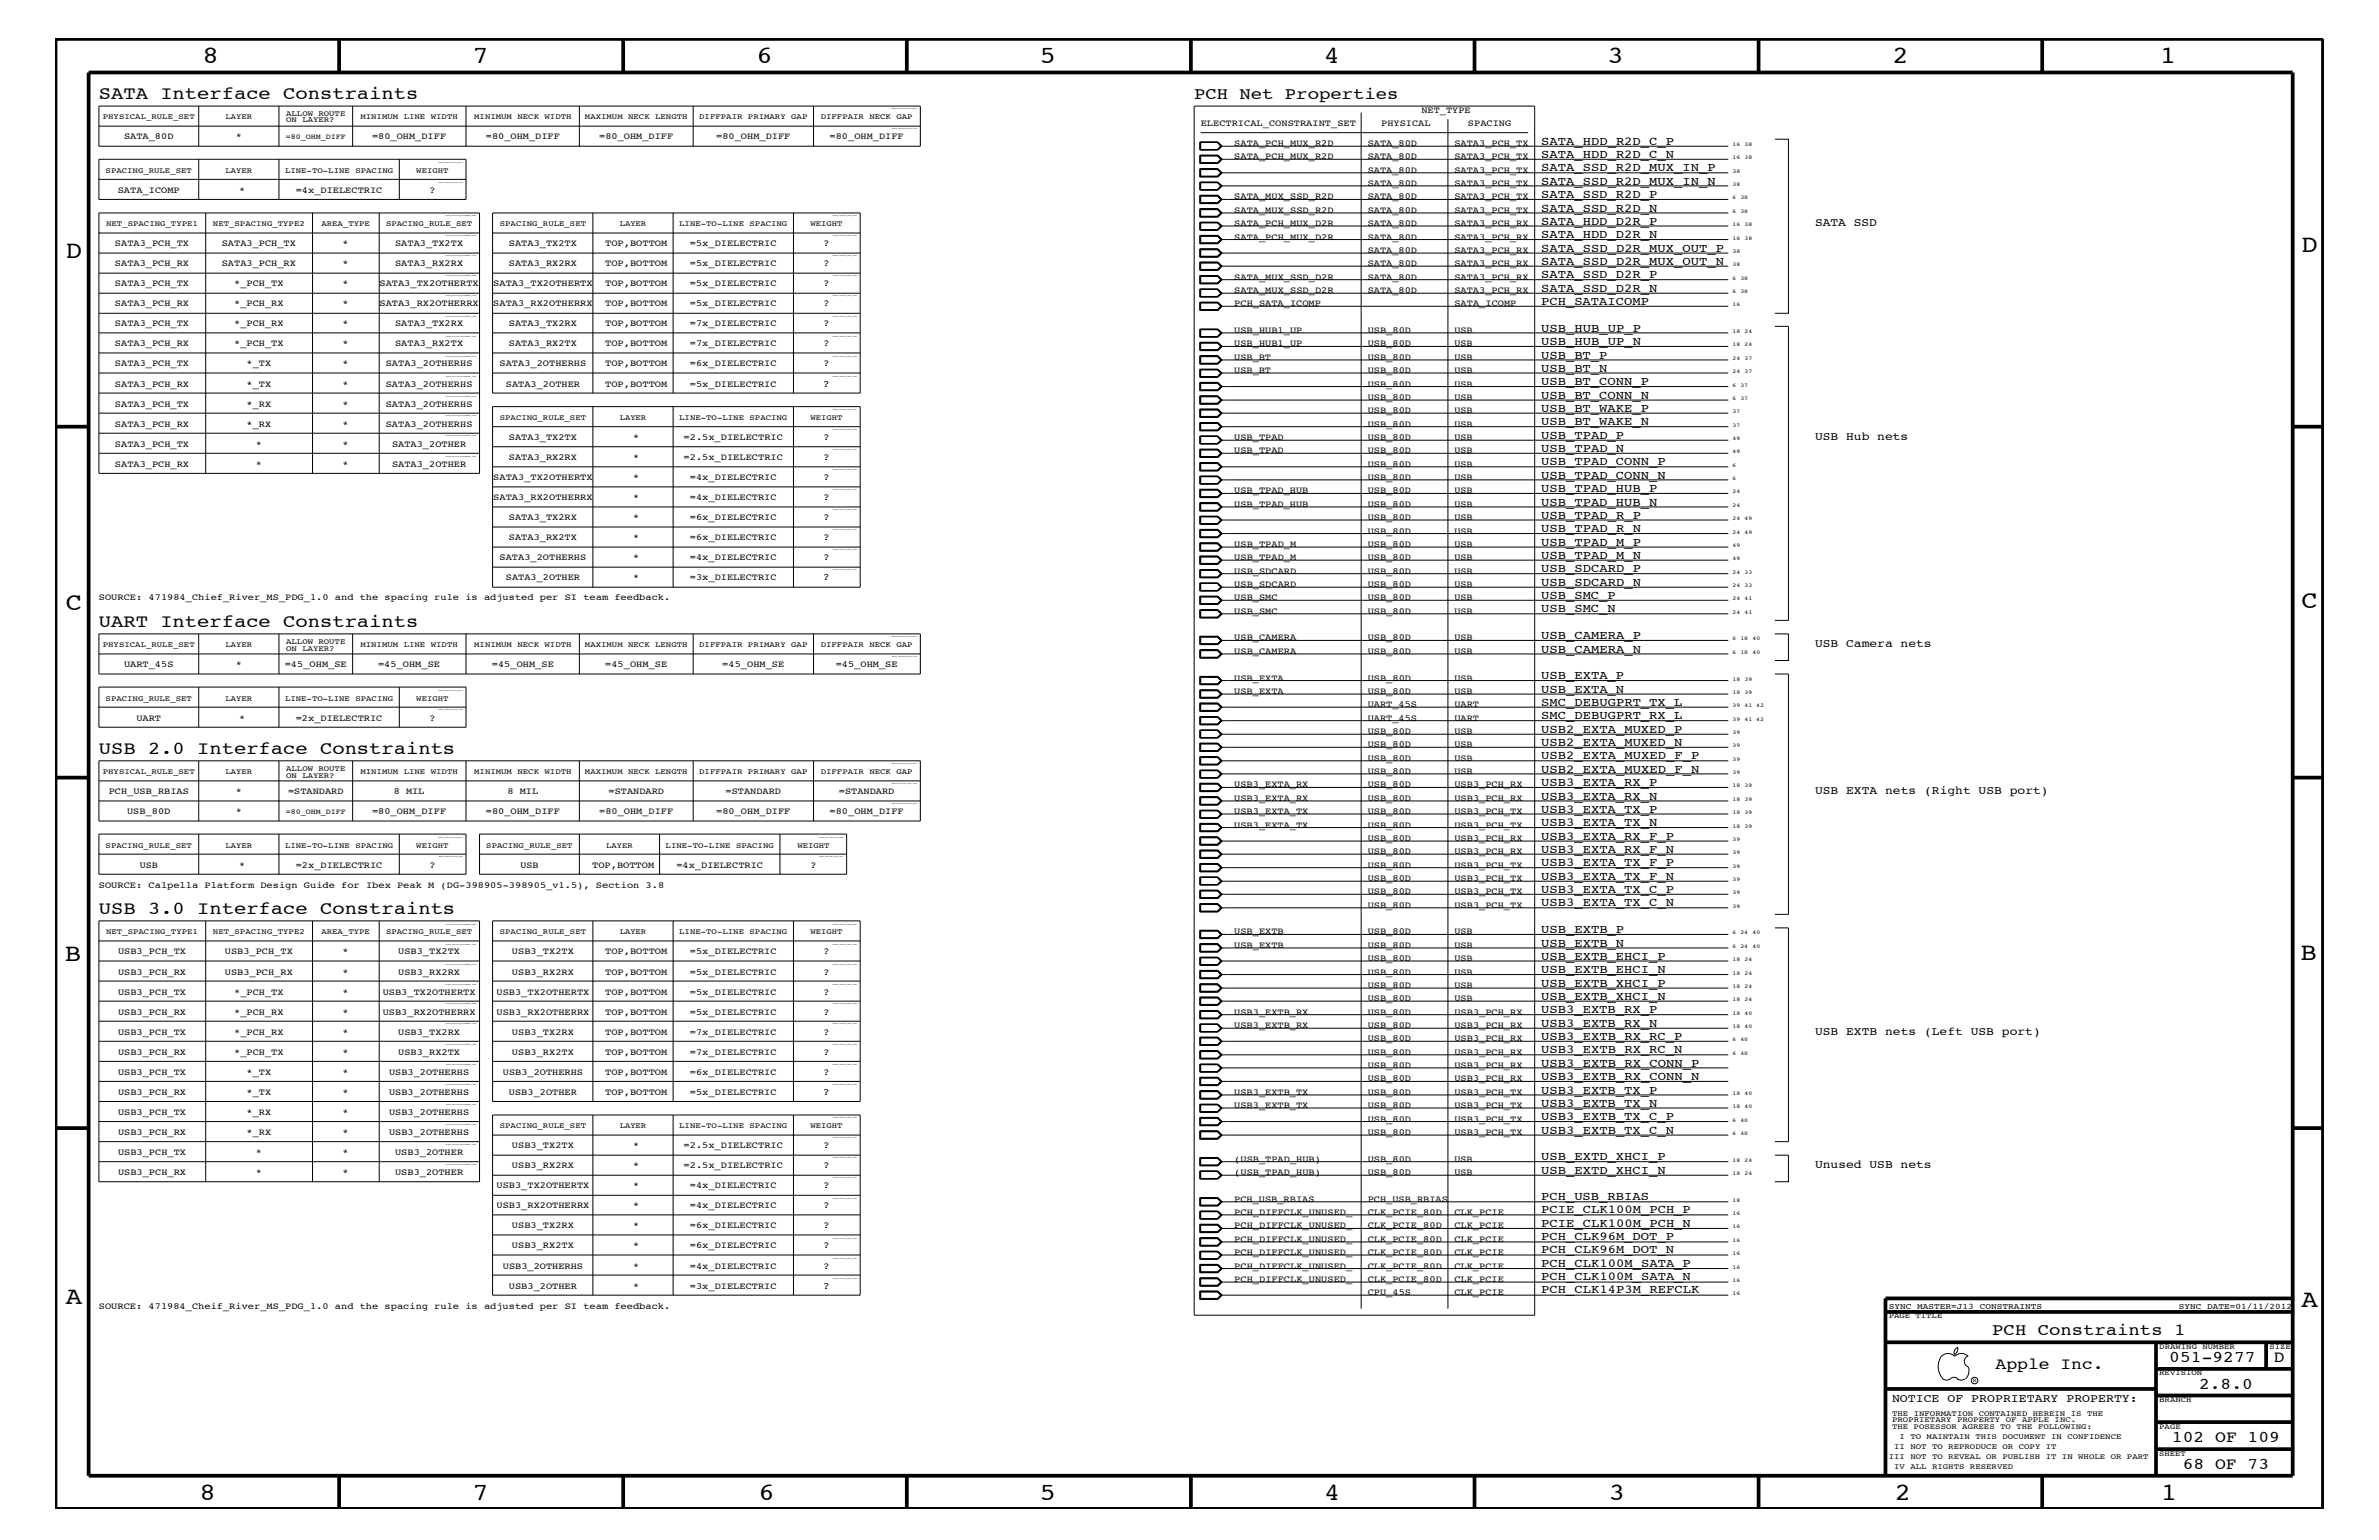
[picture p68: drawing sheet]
<svg xmlns="http://www.w3.org/2000/svg" width="432mm" height="279mm" viewBox="0 0 432 279" stroke-linecap="round" stroke-linejoin="round" font-family="sans-serif">
<defs><g id="words">
<g font-size="4.5">
<text x="36.7" y="11.5">8</text>
<text x="85.8" y="11.5">7</text>
<text x="137.3" y="11.5">6</text>
<text x="188.7" y="11.5">5</text>
<text x="240.3" y="11.5">4</text>
<text x="291.8" y="11.5">3</text>
<text x="343.5" y="11.5">2</text>
<text x="392" y="11.5">1</text>
<text x="11.9" y="46.8">D</text>
<text x="417.7" y="45.7">D</text>
<text x="11.9" y="110.6">C</text>
<text x="417.7" y="110.3">C</text>
<text x="11.8" y="174.3">B</text>
<text x="417.6" y="174.2">B</text>
<text x="11.9" y="236.7">A</text>
<text x="417.7" y="237.1">A</text>
<text x="36.2" y="272.1">8</text>
<text x="85.8" y="272.1">7</text>
<text x="137.7" y="272.1">6</text>
<text x="188.7" y="272.1">5</text>
<text x="240.4" y="272.1">4</text>
<text x="292" y="272.1">3</text>
<text x="343.9" y="272.1">2</text>
<text x="392.2" y="272.1">1</text>
</g>
<g font-size="3.3">
<text x="17.9" y="18">SATA Interface Constraints</text>
<text x="17.9" y="113.7">UART Interface Constraints</text>
<text x="17.9" y="136.8">USB 2.0 Interface Constraints</text>
<text x="17.9" y="165.9">USB 3.0 Interface Constraints</text>
</g>
<g font-size="3">
<text x="216.7" y="18">PCH Net Properties</text>
<text x="361.6" y="242.3">PCH Constraints 1</text>
<text x="362.2" y="248.4">Apple Inc.</text>
<text x="393.7" y="247.1">051-9277</text>
<text x="399.2" y="252">2.8.0</text>
<text x="412.7" y="247.1">D</text>
<text x="394.2" y="261.6">102 OF 109</text>
<text x="396.2" y="266.6">68 OF 73</text>
</g>
<g font-size="2.2">
<text x="279.7" y="26.3">SATA_HDD_R2D_C_P</text>
<text x="279.7" y="28.6">SATA_HDD_R2D_C_N</text>
<text x="279.7" y="35.9">SATA_SSD_R2D_P</text>
<text x="279.7" y="31.1">SATA_SSD_R2D_MUX_IN_P</text>
<text x="279.7" y="33.6">SATA_SSD_R2D_MUX_IN_N</text>
<text x="279.7" y="40.8">SATA_HDD_D2R_P</text>
<text x="279.7" y="38.4">SATA_SSD_R2D_N</text>
<text x="279.7" y="43.2">SATA_HDD_D2R_N</text>
<text x="279.7" y="45.7">SATA_SSD_D2R_MUX_OUT_P</text>
<text x="279.7" y="52.9">SATA_SSD_D2R_N</text>
<text x="279.7" y="50.5">SATA_SSD_D2R_P</text>
<text x="279.7" y="48">SATA_SSD_D2R_MUX_OUT_N</text>
<text x="279.7" y="55.3">PCH_SATAICOMP</text>
<text x="279.7" y="65.1">USB_BT_P</text>
<text x="279.7" y="60.2">USB_HUB_UP_P</text>
<text x="279.7" y="62.6">USB_HUB_UP_N</text>
<text x="279.7" y="69.9">USB_BT_CONN_P</text>
<text x="279.7" y="67.5">USB_BT_N</text>
<text x="279.7" y="77.2">USB_BT_WAKE_N</text>
<text x="279.7" y="72.3">USB_BT_CONN_N</text>
<text x="279.7" y="74.7">USB_BT_WAKE_P</text>
<text x="279.7" y="82">USB_TPAD_N</text>
<text x="279.7" y="79.6">USB_TPAD_P</text>
<text x="279.7" y="89.3">USB_TPAD_HUB_P</text>
<text x="279.7" y="86.9">USB_TPAD_CONN_N</text>
<text x="279.7" y="84.4">USB_TPAD_CONN_P</text>
<text x="279.7" y="94.2">USB_TPAD_R_P</text>
<text x="279.7" y="91.7">USB_TPAD_HUB_N</text>
<text x="279.7" y="101.4">USB_TPAD_M_N</text>
<text x="279.7" y="96.5">USB_TPAD_R_N</text>
<text x="279.7" y="99">USB_TPAD_M_P</text>
<text x="279.7" y="103.8">USB_SDCARD_P</text>
<text x="279.7" y="106.3">USB_SDCARD_N</text>
<text x="279.7" y="111.1">USB_SMC_N</text>
<text x="279.7" y="108.7">USB_SMC_P</text>
<text x="279.7" y="115.9">USB_CAMERA_P</text>
<text x="279.7" y="118.4">USB_CAMERA_N</text>
<text x="279.7" y="125.7">USB_EXTA_N</text>
<text x="279.7" y="123.2">USB_EXTA_P</text>
<text x="279.7" y="128">SMC_DEBUGPRT_TX_L</text>
<text x="279.7" y="130.5">SMC_DEBUGPRT_RX_L</text>
<text x="279.7" y="137.8">USB2_EXTA_MUXED_F_P</text>
<text x="279.7" y="135.3">USB2_EXTA_MUXED_N</text>
<text x="279.7" y="133">USB2_EXTA_MUXED_P</text>
<text x="279.7" y="142.6">USB3_EXTA_RX_P</text>
<text x="279.7" y="140.2">USB2_EXTA_MUXED_F_N</text>
<text x="279.7" y="149.9">USB3_EXTA_TX_N</text>
<text x="279.7" y="147.5">USB3_EXTA_TX_P</text>
<text x="279.7" y="145.1">USB3_EXTA_RX_N</text>
<text x="279.7" y="152.3">USB3_EXTA_RX_F_P</text>
<text x="279.7" y="154.7">USB3_EXTA_RX_F_N</text>
<text x="279.7" y="162">USB3_EXTA_TX_C_P</text>
<text x="279.7" y="157.2">USB3_EXTA_TX_F_P</text>
<text x="279.7" y="159.6">USB3_EXTA_TX_F_N</text>
<text x="279.7" y="164.5">USB3_EXTA_TX_C_N</text>
<text x="279.7" y="169.3">USB_EXTB_P</text>
<text x="279.7" y="171.7">USB_EXTB_N</text>
<text x="279.7" y="176.6">USB_EXTB_EHCI_N</text>
<text x="279.7" y="174.2">USB_EXTB_EHCI_P</text>
<text x="279.7" y="179">USB_EXTB_XHCI_P</text>
<text x="279.7" y="181.4">USB_EXTB_XHCI_N</text>
<text x="279.7" y="183.8">USB3_EXTB_RX_P</text>
<text x="279.7" y="188.7">USB3_EXTB_RX_RC_P</text>
<text x="279.7" y="191.1">USB3_EXTB_RX_RC_N</text>
<text x="279.7" y="186.3">USB3_EXTB_RX_N</text>
<text x="279.7" y="195.9">USB3_EXTB_RX_CONN_N</text>
<text x="279.7" y="193.6">USB3_EXTB_RX_CONN_P</text>
<text x="279.7" y="203.2">USB3_EXTB_TX_C_P</text>
<text x="279.7" y="198.4">USB3_EXTB_TX_P</text>
<text x="279.7" y="200.9">USB3_EXTB_TX_N</text>
<text x="279.7" y="205.7">USB3_EXTB_TX_C_N</text>
<text x="279.7" y="213">USB_EXTD_XHCI_N</text>
<text x="279.7" y="210.5">USB_EXTD_XHCI_P</text>
<text x="279.7" y="220.1">PCIE_CLK100M_PCH_P</text>
<text x="279.7" y="217.8">PCH_USB_RBIAS</text>
<text x="279.7" y="227.4">PCH_CLK96M_DOT_N</text>
<text x="279.7" y="224.9">PCH_CLK96M_DOT_P</text>
<text x="279.7" y="222.5">PCIE_CLK100M_PCH_N</text>
<text x="279.7" y="232.2">PCH_CLK100M_SATA_N</text>
<text x="279.7" y="229.8">PCH_CLK100M_SATA_P</text>
<text x="279.7" y="234.6">PCH_CLK14P3M_REFCLK</text>
</g>
<g font-size="2.1">
<text x="329.4" y="41">SATA SSD</text>
<text x="329.4" y="79.9">USB Hub nets</text>
<text x="329.4" y="117.4">USB Camera nets</text>
<text x="329.4" y="144">USB EXTA nets (Right USB port)</text>
<text x="329.4" y="187.7">USB EXTB nets (Left USB port)</text>
<text x="329.4" y="211.9">Unused USB nets</text>
<text x="343.4" y="254.4">NOTICE OF PROPRIETARY PROPERTY:</text>
</g>
<g font-size="1.9">
<text x="149.4" y="70.1">?</text>
<text x="149.4" y="105.3">?</text>
<text x="149.4" y="198.7">?</text>
<text x="149.4" y="233.8">?</text>
</g>
<g font-size="1.7">
<text x="217.9" y="22.9">ELECTRICAL_CONSTRAINT_SET</text>
<text x="250.7" y="22.9">PHYSICAL</text>
<text x="258" y="20.4">NET_TYPE</text>
<text x="266.4" y="22.9">SPACING</text>
<text x="22.5" y="25.3">SATA_80D</text>
<text x="42.8" y="25.3">*</text>
<text x="67.5" y="25.3">=80_OHM_DIFF</text>
<text x="88.2" y="25.3">=80_OHM_DIFF</text>
<text x="108.8" y="25.3">=80_OHM_DIFF</text>
<text x="130" y="25.3">=80_OHM_DIFF</text>
<text x="150.6" y="25.3">=80_OHM_DIFF</text>
<text x="224" y="26.5">SATA_PCH_MUX_R2D</text>
<text x="224" y="28.9">SATA_PCH_MUX_R2D</text>
<text x="248.2" y="28.9">SATA_80D</text>
<text x="248.2" y="26.5">SATA_80D</text>
<text x="264" y="28.9">SATA3_PCH_TX</text>
<text x="264" y="26.5">SATA3_PCH_TX</text>
<text x="21.4" y="35">SATA_ICOMP</text>
<text x="43.4" y="35">*</text>
<text x="53.7" y="35">=4x_DIELECTRIC</text>
<text x="77.9" y="35">?</text>
<text x="248.2" y="31.4">SATA_80D</text>
<text x="248.2" y="33.7">SATA_80D</text>
<text x="264" y="31.4">SATA3_PCH_TX</text>
<text x="264" y="33.7">SATA3_PCH_TX</text>
<text x="224" y="41">SATA_PCH_MUX_D2R</text>
<text x="224" y="38.6">SATA_MUX_SSD_R2D</text>
<text x="224" y="36.2">SATA_MUX_SSD_R2D</text>
<text x="248.2" y="38.6">SATA_80D</text>
<text x="248.2" y="41">SATA_80D</text>
<text x="248.2" y="36.2">SATA_80D</text>
<text x="264" y="41">SATA3_PCH_RX</text>
<text x="264" y="38.6">SATA3_PCH_TX</text>
<text x="264" y="36.2">SATA3_PCH_TX</text>
<text x="20.9" y="44.6">SATA3_PCH_TX</text>
<text x="40.3" y="44.6">SATA3_PCH_TX</text>
<text x="62.2" y="44.6">*</text>
<text x="71.7" y="44.6">SATA3_TX2TX</text>
<text x="92.4" y="44.6">SATA3_TX2TX</text>
<text x="109.9" y="44.6">TOP,BOTTOM</text>
<text x="125.2" y="44.6">=5x_DIELECTRIC</text>
<text x="149.5" y="44.6">?</text>
<text x="224" y="43.5">SATA_PCH_MUX_D2R</text>
<text x="248.2" y="43.5">SATA_80D</text>
<text x="248.2" y="45.9">SATA_80D</text>
<text x="264" y="43.5">SATA3_PCH_RX</text>
<text x="264" y="45.9">SATA3_PCH_RX</text>
<text x="20.9" y="48.3">SATA3_PCH_RX</text>
<text x="20.9" y="51.9">SATA3_PCH_TX</text>
<text x="40.3" y="48.3">SATA3_PCH_RX</text>
<text x="42.5" y="51.9">*_PCH_TX</text>
<text x="62.2" y="51.9">*</text>
<text x="62.2" y="48.3">*</text>
<text x="68.9" y="51.9">SATA3_TX2OTHERTX</text>
<text x="71.7" y="48.3">SATA3_RX2RX</text>
<text x="89.5" y="51.9">SATA3_TX2OTHERTX</text>
<text x="92.4" y="48.3">SATA3_RX2RX</text>
<text x="109.9" y="48.3">TOP,BOTTOM</text>
<text x="109.9" y="51.9">TOP,BOTTOM</text>
<text x="125.2" y="48.3">=5x_DIELECTRIC</text>
<text x="125.2" y="51.9">=5x_DIELECTRIC</text>
<text x="149.5" y="48.3">?</text>
<text x="149.5" y="51.9">?</text>
<text x="224" y="53.2">SATA_MUX_SSD_D2R</text>
<text x="224" y="50.7">SATA_MUX_SSD_D2R</text>
<text x="248.2" y="53.2">SATA_80D</text>
<text x="248.2" y="48.3">SATA_80D</text>
<text x="248.2" y="50.7">SATA_80D</text>
<text x="264" y="53.2">SATA3_PCH_RX</text>
<text x="264" y="50.7">SATA3_PCH_RX</text>
<text x="264" y="48.3">SATA3_PCH_RX</text>
<text x="20.9" y="55.6">SATA3_PCH_RX</text>
<text x="20.9" y="59.2">SATA3_PCH_TX</text>
<text x="42.5" y="55.6">*_PCH_RX</text>
<text x="42.5" y="59.2">*_PCH_RX</text>
<text x="62.2" y="55.6">*</text>
<text x="62.2" y="59.2">*</text>
<text x="68.9" y="55.6">SATA3_RX2OTHERRX</text>
<text x="71.7" y="59.2">SATA3_TX2RX</text>
<text x="89.5" y="55.6">SATA3_RX2OTHERRX</text>
<text x="92.4" y="59.2">SATA3_TX2RX</text>
<text x="109.9" y="55.6">TOP,BOTTOM</text>
<text x="109.9" y="59.2">TOP,BOTTOM</text>
<text x="125.2" y="55.6">=5x_DIELECTRIC</text>
<text x="125.2" y="59.2">=7x_DIELECTRIC</text>
<text x="149.5" y="55.6">?</text>
<text x="149.5" y="59.2">?</text>
<text x="224" y="55.6">PCH_SATA_ICOMP</text>
<text x="264" y="55.6">SATA_ICOMP</text>
<text x="20.9" y="62.9">SATA3_PCH_RX</text>
<text x="42.5" y="62.9">*_PCH_TX</text>
<text x="62.2" y="62.9">*</text>
<text x="71.7" y="62.9">SATA3_RX2TX</text>
<text x="92.4" y="62.9">SATA3_RX2TX</text>
<text x="109.9" y="62.9">TOP,BOTTOM</text>
<text x="125.2" y="62.9">=7x_DIELECTRIC</text>
<text x="149.5" y="62.9">?</text>
<text x="224" y="65.3">USB_BT</text>
<text x="224" y="60.4">USB_HUB1_UP</text>
<text x="224" y="62.9">USB_HUB1_UP</text>
<text x="248.2" y="65.3">USB_80D</text>
<text x="248.2" y="60.4">USB_80D</text>
<text x="248.2" y="62.9">USB_80D</text>
<text x="264" y="65.3">USB</text>
<text x="264" y="60.4">USB</text>
<text x="264" y="62.9">USB</text>
<text x="20.9" y="70.1">SATA3_PCH_RX</text>
<text x="20.9" y="66.5">SATA3_PCH_TX</text>
<text x="44.7" y="70.1">*_TX</text>
<text x="44.7" y="66.5">*_TX</text>
<text x="62.2" y="70.1">*</text>
<text x="62.2" y="66.5">*</text>
<text x="70" y="70.1">SATA3_2OTHERHS</text>
<text x="70" y="66.5">SATA3_2OTHERHS</text>
<text x="90.7" y="66.5">SATA3_2OTHERHS</text>
<text x="91.8" y="70.1">SATA3_2OTHER</text>
<text x="109.9" y="70.1">TOP,BOTTOM</text>
<text x="109.9" y="66.5">TOP,BOTTOM</text>
<text x="125.2" y="70.1">=5x_DIELECTRIC</text>
<text x="125.2" y="66.5">=6x_DIELECTRIC</text>
<text x="149.5" y="66.5">?</text>
<text x="224" y="67.7">USB_BT</text>
<text x="248.2" y="70.1">USB_80D</text>
<text x="248.2" y="67.7">USB_80D</text>
<text x="264" y="70.1">USB</text>
<text x="264" y="67.7">USB</text>
<text x="20.9" y="77.4">SATA3_PCH_RX</text>
<text x="20.9" y="73.8">SATA3_PCH_TX</text>
<text x="44.7" y="73.8">*_RX</text>
<text x="44.7" y="77.4">*_RX</text>
<text x="62.2" y="73.8">*</text>
<text x="62.2" y="77.4">*</text>
<text x="70" y="73.8">SATA3_2OTHERHS</text>
<text x="70" y="77.4">SATA3_2OTHERHS</text>
<text x="248.2" y="77.4">USB_80D</text>
<text x="248.2" y="72.6">USB_80D</text>
<text x="248.2" y="75">USB_80D</text>
<text x="264" y="77.4">USB</text>
<text x="264" y="72.6">USB</text>
<text x="264" y="75">USB</text>
<text x="20.9" y="81.1">SATA3_PCH_TX</text>
<text x="46.4" y="81.1">*</text>
<text x="62.2" y="81.1">*</text>
<text x="71.2" y="81.1">SATA3_2OTHER</text>
<text x="92.4" y="79.9">SATA3_TX2TX</text>
<text x="92.4" y="83.5">SATA3_RX2RX</text>
<text x="114.9" y="79.9">*</text>
<text x="114.9" y="83.5">*</text>
<text x="124.1" y="79.9">=2.5x_DIELECTRIC</text>
<text x="124.1" y="83.5">=2.5x_DIELECTRIC</text>
<text x="149.5" y="79.9">?</text>
<text x="149.5" y="83.5">?</text>
<text x="224" y="82.2">USB_TPAD</text>
<text x="224" y="79.9">USB_TPAD</text>
<text x="248.2" y="82.2">USB_80D</text>
<text x="248.2" y="79.9">USB_80D</text>
<text x="264" y="82.2">USB</text>
<text x="264" y="79.9">USB</text>
<text x="20.9" y="84.7">SATA3_PCH_RX</text>
<text x="46.4" y="84.7">*</text>
<text x="62.2" y="84.7">*</text>
<text x="71.2" y="84.7">SATA3_2OTHER</text>
<text x="89.5" y="87.1">SATA3_TX2OTHERTX</text>
<text x="114.9" y="87.1">*</text>
<text x="125.2" y="87.1">=4x_DIELECTRIC</text>
<text x="149.5" y="87.1">?</text>
<text x="224" y="89.5">USB_TPAD_HUB</text>
<text x="248.2" y="89.5">USB_80D</text>
<text x="248.2" y="87.1">USB_80D</text>
<text x="248.2" y="84.7">USB_80D</text>
<text x="264" y="89.5">USB</text>
<text x="264" y="87.1">USB</text>
<text x="264" y="84.7">USB</text>
<text x="89.5" y="90.7">SATA3_RX2OTHERRX</text>
<text x="92.4" y="94.3">SATA3_TX2RX</text>
<text x="114.9" y="90.7">*</text>
<text x="114.9" y="94.3">*</text>
<text x="125.2" y="90.7">=4x_DIELECTRIC</text>
<text x="125.2" y="94.3">=6x_DIELECTRIC</text>
<text x="149.5" y="90.7">?</text>
<text x="149.5" y="94.3">?</text>
<text x="224" y="92">USB_TPAD_HUB</text>
<text x="248.2" y="94.3">USB_80D</text>
<text x="248.2" y="92">USB_80D</text>
<text x="264" y="94.3">USB</text>
<text x="264" y="92">USB</text>
<text x="90.7" y="101.6">SATA3_2OTHERHS</text>
<text x="92.4" y="98">SATA3_RX2TX</text>
<text x="114.9" y="98">*</text>
<text x="114.9" y="101.6">*</text>
<text x="125.2" y="98">=6x_DIELECTRIC</text>
<text x="125.2" y="101.6">=4x_DIELECTRIC</text>
<text x="149.5" y="98">?</text>
<text x="149.5" y="101.6">?</text>
<text x="224" y="101.6">USB_TPAD_M</text>
<text x="224" y="99.3">USB_TPAD_M</text>
<text x="248.2" y="101.6">USB_80D</text>
<text x="248.2" y="96.8">USB_80D</text>
<text x="248.2" y="99.3">USB_80D</text>
<text x="264" y="101.6">USB</text>
<text x="264" y="96.8">USB</text>
<text x="264" y="99.3">USB</text>
<text x="91.8" y="105.3">SATA3_2OTHER</text>
<text x="114.9" y="105.3">*</text>
<text x="125.2" y="105.3">=3x_DIELECTRIC</text>
<text x="224" y="104.1">USB_SDCARD</text>
<text x="224" y="106.5">USB_SDCARD</text>
<text x="248.2" y="104.1">USB_80D</text>
<text x="248.2" y="106.5">USB_80D</text>
<text x="264" y="104.1">USB</text>
<text x="264" y="106.5">USB</text>
<text x="17.9" y="108.9">SOURCE: 471984_Chief_River_MS_PDG_1.0 and the spacing rule is adjusted per SI team feedback.</text>
<text x="224" y="111.4">USB_SMC</text>
<text x="224" y="108.9">USB_SMC</text>
<text x="248.2" y="111.4">USB_80D</text>
<text x="248.2" y="108.9">USB_80D</text>
<text x="264" y="111.4">USB</text>
<text x="264" y="108.9">USB</text>
<text x="224" y="116.2">USB_CAMERA</text>
<text x="224" y="118.6">USB_CAMERA</text>
<text x="248.2" y="116.2">USB_80D</text>
<text x="248.2" y="118.6">USB_80D</text>
<text x="264" y="116.2">USB</text>
<text x="264" y="118.6">USB</text>
<text x="22.5" y="121">UART_45S</text>
<text x="42.8" y="121">*</text>
<text x="51.7" y="121">=45_OHM_SE</text>
<text x="68.6" y="121">=45_OHM_SE</text>
<text x="89.3" y="121">=45_OHM_SE</text>
<text x="109.9" y="121">=45_OHM_SE</text>
<text x="131.1" y="121">=45_OHM_SE</text>
<text x="151.7" y="121">=45_OHM_SE</text>
<text x="224" y="125.9">USB_EXTA</text>
<text x="224" y="123.5">USB_EXTA</text>
<text x="248.2" y="125.9">USB_80D</text>
<text x="248.2" y="123.5">USB_80D</text>
<text x="264" y="125.9">USB</text>
<text x="264" y="123.5">USB</text>
<text x="24.8" y="130.8">UART</text>
<text x="43.4" y="130.8">*</text>
<text x="53.7" y="130.8">=2x_DIELECTRIC</text>
<text x="77.9" y="130.8">?</text>
<text x="248.2" y="128.3">UART_45S</text>
<text x="248.2" y="130.8">UART_45S</text>
<text x="264" y="128.3">UART</text>
<text x="264" y="130.8">UART</text>
<text x="248.2" y="135.6">USB_80D</text>
<text x="248.2" y="133.2">USB_80D</text>
<text x="264" y="135.6">USB</text>
<text x="264" y="133.2">USB</text>
<text x="224" y="142.9">USB3_EXTA_RX</text>
<text x="248.2" y="142.9">USB_80D</text>
<text x="248.2" y="140.4">USB_80D</text>
<text x="248.2" y="138">USB_80D</text>
<text x="264" y="142.9">USB3_PCH_RX</text>
<text x="264" y="140.4">USB</text>
<text x="264" y="138">USB</text>
<text x="19.7" y="144">PCH_USB_RBIAS</text>
<text x="23.1" y="147.7">USB_80D</text>
<text x="42.8" y="144">*</text>
<text x="42.8" y="147.7">*</text>
<text x="52.3" y="144">=STANDARD</text>
<text x="67.5" y="147.7">=80_OHM_DIFF</text>
<text x="71.5" y="144">8 MIL</text>
<text x="88.2" y="147.7">=80_OHM_DIFF</text>
<text x="92.1" y="144">8 MIL</text>
<text x="108.8" y="147.7">=80_OHM_DIFF</text>
<text x="110.4" y="144">=STANDARD</text>
<text x="130" y="147.7">=80_OHM_DIFF</text>
<text x="131.7" y="144">=STANDARD</text>
<text x="150.6" y="147.7">=80_OHM_DIFF</text>
<text x="152.3" y="144">=STANDARD</text>
<text x="224" y="147.7">USB3_EXTA_TX</text>
<text x="224" y="145.3">USB3_EXTA_RX</text>
<text x="248.2" y="147.7">USB_80D</text>
<text x="248.2" y="145.3">USB_80D</text>
<text x="264" y="147.7">USB3_PCH_TX</text>
<text x="264" y="145.3">USB3_PCH_RX</text>
<text x="224" y="150.1">USB3_EXTA_TX</text>
<text x="248.2" y="152.6">USB_80D</text>
<text x="248.2" y="150.1">USB_80D</text>
<text x="248.2" y="155">USB_80D</text>
<text x="264" y="152.6">USB3_PCH_RX</text>
<text x="264" y="150.1">USB3_PCH_TX</text>
<text x="264" y="155">USB3_PCH_RX</text>
<text x="17.9" y="161.1">SOURCE: Calpella Platform Design Guide for Ibex Peak M (DG-398905-398905_v1.5), Section 3.8</text>
<text x="25.4" y="157.4">USB</text>
<text x="43.4" y="157.4">*</text>
<text x="53.7" y="157.4">=2x_DIELECTRIC</text>
<text x="77.9" y="157.4">?</text>
<text x="94.4" y="157.4">USB</text>
<text x="107.5" y="157.4">TOP,BOTTOM</text>
<text x="122.8" y="157.4">=4x_DIELECTRIC</text>
<text x="147.1" y="157.4">?</text>
<text x="248.2" y="157.4">USB_80D</text>
<text x="248.2" y="159.9">USB_80D</text>
<text x="264" y="157.4">USB3_PCH_TX</text>
<text x="264" y="159.9">USB3_PCH_TX</text>
<text x="248.2" y="162.2">USB_80D</text>
<text x="248.2" y="164.7">USB_80D</text>
<text x="264" y="162.2">USB3_PCH_TX</text>
<text x="264" y="164.7">USB3_PCH_TX</text>
<text x="21.4" y="173.2">USB3_PCH_TX</text>
<text x="40.8" y="173.2">USB3_PCH_TX</text>
<text x="62.2" y="173.2">*</text>
<text x="72.3" y="173.2">USB3_TX2TX</text>
<text x="92.9" y="173.2">USB3_TX2TX</text>
<text x="109.9" y="173.2">TOP,BOTTOM</text>
<text x="125.2" y="173.2">=5x_DIELECTRIC</text>
<text x="149.5" y="173.2">?</text>
<text x="224" y="169.5">USB_EXTB</text>
<text x="224" y="172">USB_EXTB</text>
<text x="248.2" y="169.5">USB_80D</text>
<text x="248.2" y="172">USB_80D</text>
<text x="264" y="169.5">USB</text>
<text x="264" y="172">USB</text>
<text x="21.4" y="176.8">USB3_PCH_RX</text>
<text x="40.8" y="176.8">USB3_PCH_RX</text>
<text x="62.2" y="176.8">*</text>
<text x="72.3" y="176.8">USB3_RX2RX</text>
<text x="92.9" y="176.8">USB3_RX2RX</text>
<text x="109.9" y="176.8">TOP,BOTTOM</text>
<text x="125.2" y="176.8">=5x_DIELECTRIC</text>
<text x="149.5" y="176.8">?</text>
<text x="248.2" y="176.8">USB_80D</text>
<text x="248.2" y="174.4">USB_80D</text>
<text x="248.2" y="179.3">USB_80D</text>
<text x="264" y="176.8">USB</text>
<text x="264" y="174.4">USB</text>
<text x="264" y="179.3">USB</text>
<text x="21.4" y="180.5">USB3_PCH_TX</text>
<text x="21.4" y="184.1">USB3_PCH_RX</text>
<text x="42.5" y="180.5">*_PCH_TX</text>
<text x="42.5" y="184.1">*_PCH_RX</text>
<text x="62.2" y="180.5">*</text>
<text x="62.2" y="184.1">*</text>
<text x="69.5" y="180.5">USB3_TX2OTHERTX</text>
<text x="69.5" y="184.1">USB3_RX2OTHERRX</text>
<text x="90.1" y="180.5">USB3_TX2OTHERTX</text>
<text x="90.1" y="184.1">USB3_RX2OTHERRX</text>
<text x="109.9" y="180.5">TOP,BOTTOM</text>
<text x="109.9" y="184.1">TOP,BOTTOM</text>
<text x="125.2" y="180.5">=5x_DIELECTRIC</text>
<text x="125.2" y="184.1">=5x_DIELECTRIC</text>
<text x="149.5" y="180.5">?</text>
<text x="149.5" y="184.1">?</text>
<text x="224" y="184.1">USB3_EXTB_RX</text>
<text x="248.2" y="181.6">USB_80D</text>
<text x="248.2" y="184.1">USB_80D</text>
<text x="264" y="181.6">USB</text>
<text x="264" y="184.1">USB3_PCH_RX</text>
<text x="21.4" y="191.4">USB3_PCH_RX</text>
<text x="21.4" y="187.7">USB3_PCH_TX</text>
<text x="42.5" y="191.4">*_PCH_TX</text>
<text x="42.5" y="187.7">*_PCH_RX</text>
<text x="62.2" y="191.4">*</text>
<text x="62.2" y="187.7">*</text>
<text x="72.3" y="191.4">USB3_RX2TX</text>
<text x="72.3" y="187.7">USB3_TX2RX</text>
<text x="92.9" y="187.7">USB3_TX2RX</text>
<text x="92.9" y="191.4">USB3_RX2TX</text>
<text x="109.9" y="187.7">TOP,BOTTOM</text>
<text x="109.9" y="191.4">TOP,BOTTOM</text>
<text x="125.2" y="187.7">=7x_DIELECTRIC</text>
<text x="125.2" y="191.4">=7x_DIELECTRIC</text>
<text x="149.5" y="187.7">?</text>
<text x="149.5" y="191.4">?</text>
<text x="224" y="186.5">USB3_EXTB_RX</text>
<text x="248.2" y="188.9">USB_80D</text>
<text x="248.2" y="191.4">USB_80D</text>
<text x="248.2" y="186.5">USB_80D</text>
<text x="264" y="188.9">USB3_PCH_RX</text>
<text x="264" y="191.4">USB3_PCH_RX</text>
<text x="264" y="186.5">USB3_PCH_RX</text>
<text x="21.4" y="195">USB3_PCH_TX</text>
<text x="44.7" y="195">*_TX</text>
<text x="62.2" y="195">*</text>
<text x="70.6" y="195">USB3_2OTHERHS</text>
<text x="91.3" y="195">USB3_2OTHERHS</text>
<text x="109.9" y="195">TOP,BOTTOM</text>
<text x="125.2" y="195">=6x_DIELECTRIC</text>
<text x="149.5" y="195">?</text>
<text x="248.2" y="196.2">USB_80D</text>
<text x="248.2" y="193.7">USB_80D</text>
<text x="264" y="196.2">USB3_PCH_RX</text>
<text x="264" y="193.7">USB3_PCH_RX</text>
<text x="21.4" y="198.7">USB3_PCH_RX</text>
<text x="21.4" y="202.3">USB3_PCH_TX</text>
<text x="44.7" y="198.7">*_TX</text>
<text x="44.7" y="202.3">*_RX</text>
<text x="62.2" y="198.7">*</text>
<text x="62.2" y="202.3">*</text>
<text x="70.6" y="198.7">USB3_2OTHERHS</text>
<text x="70.6" y="202.3">USB3_2OTHERHS</text>
<text x="92.4" y="198.7">USB3_2OTHER</text>
<text x="109.9" y="198.7">TOP,BOTTOM</text>
<text x="125.2" y="198.7">=5x_DIELECTRIC</text>
<text x="224" y="198.7">USB3_EXTB_TX</text>
<text x="224" y="201">USB3_EXTB_TX</text>
<text x="248.2" y="203.5">USB_80D</text>
<text x="248.2" y="198.7">USB_80D</text>
<text x="248.2" y="201">USB_80D</text>
<text x="264" y="203.5">USB3_PCH_TX</text>
<text x="264" y="198.7">USB3_PCH_TX</text>
<text x="264" y="201">USB3_PCH_TX</text>
<text x="21.4" y="205.9">USB3_PCH_RX</text>
<text x="21.4" y="209.6">USB3_PCH_TX</text>
<text x="44.7" y="205.9">*_RX</text>
<text x="46.4" y="209.6">*</text>
<text x="62.2" y="205.9">*</text>
<text x="62.2" y="209.6">*</text>
<text x="70.6" y="205.9">USB3_2OTHERHS</text>
<text x="71.7" y="209.6">USB3_2OTHER</text>
<text x="92.9" y="208.3">USB3_TX2TX</text>
<text x="114.9" y="208.3">*</text>
<text x="124.1" y="208.3">=2.5x_DIELECTRIC</text>
<text x="149.5" y="208.3">?</text>
<text x="248.2" y="205.9">USB_80D</text>
<text x="264" y="205.9">USB3_PCH_TX</text>
<text x="21.4" y="213.2">USB3_PCH_RX</text>
<text x="46.4" y="213.2">*</text>
<text x="62.2" y="213.2">*</text>
<text x="71.7" y="213.2">USB3_2OTHER</text>
<text x="90.1" y="215.6">USB3_TX2OTHERTX</text>
<text x="92.9" y="211.9">USB3_RX2RX</text>
<text x="114.9" y="211.9">*</text>
<text x="114.9" y="215.6">*</text>
<text x="124.1" y="211.9">=2.5x_DIELECTRIC</text>
<text x="125.2" y="215.6">=4x_DIELECTRIC</text>
<text x="149.5" y="211.9">?</text>
<text x="149.5" y="215.6">?</text>
<text x="224" y="210.8">(USB_TPAD_HUB)</text>
<text x="224" y="213.2">(USB_TPAD_HUB)</text>
<text x="248.2" y="213.2">USB_80D</text>
<text x="248.2" y="210.8">USB_80D</text>
<text x="264" y="213.2">USB</text>
<text x="264" y="210.8">USB</text>
<text x="90.1" y="219.2">USB3_RX2OTHERRX</text>
<text x="114.9" y="219.2">*</text>
<text x="125.2" y="219.2">=4x_DIELECTRIC</text>
<text x="149.5" y="219.2">?</text>
<text x="224" y="220.4">PCH_DIFFCLK_UNUSED_</text>
<text x="224" y="218">PCH_USB_RBIAS</text>
<text x="248.2" y="218">PCH_USB_RBIAS</text>
<text x="248.2" y="220.4">CLK_PCIE_80D</text>
<text x="264" y="220.4">CLK_PCIE</text>
<text x="92.9" y="222.9">USB3_TX2RX</text>
<text x="92.9" y="226.5">USB3_RX2TX</text>
<text x="114.9" y="222.9">*</text>
<text x="114.9" y="226.5">*</text>
<text x="125.2" y="222.9">=6x_DIELECTRIC</text>
<text x="125.2" y="226.5">=6x_DIELECTRIC</text>
<text x="149.5" y="222.9">?</text>
<text x="149.5" y="226.5">?</text>
<text x="224" y="227.7">PCH_DIFFCLK_UNUSED_</text>
<text x="224" y="225.3">PCH_DIFFCLK_UNUSED_</text>
<text x="224" y="222.9">PCH_DIFFCLK_UNUSED_</text>
<text x="248.2" y="225.3">CLK_PCIE_80D</text>
<text x="248.2" y="222.9">CLK_PCIE_80D</text>
<text x="248.2" y="227.7">CLK_PCIE_80D</text>
<text x="264" y="222.9">CLK_PCIE</text>
<text x="264" y="227.7">CLK_PCIE</text>
<text x="264" y="225.3">CLK_PCIE</text>
<text x="91.3" y="230.2">USB3_2OTHERHS</text>
<text x="92.4" y="233.8">USB3_2OTHER</text>
<text x="114.9" y="230.2">*</text>
<text x="114.9" y="233.8">*</text>
<text x="125.2" y="233.8">=3x_DIELECTRIC</text>
<text x="125.2" y="230.2">=4x_DIELECTRIC</text>
<text x="149.5" y="230.2">?</text>
<text x="224" y="232.6">PCH_DIFFCLK_UNUSED_</text>
<text x="224" y="230.2">PCH_DIFFCLK_UNUSED_</text>
<text x="248.2" y="232.6">CLK_PCIE_80D</text>
<text x="248.2" y="230.2">CLK_PCIE_80D</text>
<text x="264" y="232.6">CLK_PCIE</text>
<text x="264" y="230.2">CLK_PCIE</text>
<text x="17.9" y="237.4">SOURCE: 471984_Cheif_River_MS_PDG_1.0 and the spacing rule is adjusted per SI team feedback.</text>
<text x="248.2" y="235">CPU_45S</text>
<text x="264" y="235">CLK_PCIE</text>
</g>
<g font-size="1.5">
<text x="342.8" y="237.4">SYNC_MASTER=J13_CONSTRAINTS</text>
<text x="395.5" y="237.4">SYNC_DATE=01/11/2012</text>
</g>
<g font-size="1.4">
<text x="18.7" y="21.6">PHYSICAL_RULE_SET</text>
<text x="40.9" y="21.6">LAYER</text>
<text x="51.9" y="21">ALLOW ROUTE</text>
<text x="51.9" y="22.2">ON LAYER?</text>
<text x="65.4" y="21.6">MINIMUM LINE WIDTH</text>
<text x="86.1" y="21.6">MINIMUM NECK WIDTH</text>
<text x="106.2" y="21.6">MAXIMUM NECK LENGTH</text>
<text x="126.9" y="21.6">DIFFPAIR PRIMARY GAP</text>
<text x="149" y="21.6">DIFFPAIR NECK GAP</text>
<text x="51.9" y="25.3">=80_OHM_DIFF</text>
<text x="19.2" y="31.4">SPACING_RULE_SET</text>
<text x="40.9" y="31.4">LAYER</text>
<text x="51.7" y="31.4">LINE-TO-LINE SPACING</text>
<text x="75.6" y="31.4">WEIGHT</text>
<text x="19.3" y="41">NET_SPACING_TYPE1</text>
<text x="38.7" y="41">NET_SPACING_TYPE2</text>
<text x="58.3" y="41">AREA_TYPE</text>
<text x="70.1" y="41">SPACING_RULE_SET</text>
<text x="90.7" y="41">SPACING_RULE_SET</text>
<text x="112.5" y="41">LAYER</text>
<text x="123.3" y="41">LINE-TO-LINE SPACING</text>
<text x="147.1" y="41">WEIGHT</text>
<text x="90.7" y="76.2">SPACING_RULE_SET</text>
<text x="112.5" y="76.2">LAYER</text>
<text x="123.3" y="76.2">LINE-TO-LINE SPACING</text>
<text x="147.1" y="76.2">WEIGHT</text>
<text x="18.7" y="117.4">PHYSICAL_RULE_SET</text>
<text x="40.9" y="117.4">LAYER</text>
<text x="51.9" y="116.8">ALLOW ROUTE</text>
<text x="51.9" y="118.1">ON LAYER?</text>
<text x="65.4" y="117.4">MINIMUM LINE WIDTH</text>
<text x="86.1" y="117.4">MINIMUM NECK WIDTH</text>
<text x="106.2" y="117.4">MAXIMUM NECK LENGTH</text>
<text x="126.9" y="117.4">DIFFPAIR PRIMARY GAP</text>
<text x="149" y="117.4">DIFFPAIR NECK GAP</text>
<text x="19.2" y="127.1">SPACING_RULE_SET</text>
<text x="40.9" y="127.1">LAYER</text>
<text x="51.7" y="127.1">LINE-TO-LINE SPACING</text>
<text x="75.6" y="127.1">WEIGHT</text>
<text x="18.7" y="140.4">PHYSICAL_RULE_SET</text>
<text x="40.9" y="140.4">LAYER</text>
<text x="51.9" y="139.8">ALLOW ROUTE</text>
<text x="51.9" y="141.1">ON LAYER?</text>
<text x="65.4" y="140.4">MINIMUM LINE WIDTH</text>
<text x="86.1" y="140.4">MINIMUM NECK WIDTH</text>
<text x="106.2" y="140.4">MAXIMUM NECK LENGTH</text>
<text x="126.9" y="140.4">DIFFPAIR PRIMARY GAP</text>
<text x="149" y="140.4">DIFFPAIR NECK GAP</text>
<text x="51.9" y="147.7">=80_OHM_DIFF</text>
<text x="19.2" y="153.8">SPACING_RULE_SET</text>
<text x="40.9" y="153.8">LAYER</text>
<text x="51.7" y="153.8">LINE-TO-LINE SPACING</text>
<text x="75.6" y="153.8">WEIGHT</text>
<text x="88.3" y="153.8">SPACING_RULE_SET</text>
<text x="110" y="153.8">LAYER</text>
<text x="120.8" y="153.8">LINE-TO-LINE SPACING</text>
<text x="144.7" y="153.8">WEIGHT</text>
<text x="19.3" y="169.5">NET_SPACING_TYPE1</text>
<text x="38.7" y="169.5">NET_SPACING_TYPE2</text>
<text x="58.3" y="169.5">AREA_TYPE</text>
<text x="70.1" y="169.5">SPACING_RULE_SET</text>
<text x="90.7" y="169.5">SPACING_RULE_SET</text>
<text x="112.5" y="169.5">LAYER</text>
<text x="123.3" y="169.5">LINE-TO-LINE SPACING</text>
<text x="147.1" y="169.5">WEIGHT</text>
<text x="90.7" y="204.7">SPACING_RULE_SET</text>
<text x="112.5" y="204.7">LAYER</text>
<text x="123.3" y="204.7">LINE-TO-LINE SPACING</text>
<text x="147.1" y="204.7">WEIGHT</text>
<text x="342.8" y="239.2">PAGE TITLE</text>
<text x="391.9" y="244.7">DRAWING NUMBER</text>
<text x="411.9" y="244.7">SIZE</text>
<text x="391.9" y="249.5">REVISION</text>
<text x="343.4" y="256.8">THE INFORMATION CONTAINED HEREIN IS THE</text>
<text x="391.9" y="254.4">BRANCH</text>
<text x="343.4" y="258">PROPRIETARY PROPERTY OF APPLE INC.</text>
<text x="343.4" y="259.3">THE POSESSOR AGREES TO THE FOLLOWING:</text>
<text x="343.8" y="262.9">II NOT TO REPRODUCE OR COPY IT</text>
<text x="344.8" y="261.1">I TO MAINTAIN THIS DOCUMENT IN CONFIDENCE</text>
<text x="391.9" y="259.3">PAGE</text>
<text x="342.8" y="264.7">III NOT TO REVEAL OR PUBLISH IT IN WHOLE OR PART</text>
<text x="343.8" y="266.6">IV ALL RIGHTS RESERVED</text>
<text x="391.9" y="264.1">SHEET</text>
</g>
<g font-size="1">
<text x="314.5" y="26.5">16</text>
<text x="314.5" y="28.9">16</text>
<text x="316.7" y="26.5">38</text>
<text x="316.7" y="28.9">38</text>
<text x="314.5" y="31.4">38</text>
<text x="314.5" y="33.7">38</text>
<text x="314.5" y="41">16</text>
<text x="314.5" y="38.6">6</text>
<text x="314.5" y="36.2">6</text>
<text x="315.9" y="38.6">38</text>
<text x="315.9" y="36.2">38</text>
<text x="316.7" y="41">38</text>
<text x="314.5" y="43.5">16</text>
<text x="314.5" y="45.9">38</text>
<text x="316.7" y="43.5">38</text>
<text x="314.5" y="53.2">6</text>
<text x="314.5" y="50.7">6</text>
<text x="314.5" y="48.3">38</text>
<text x="315.9" y="53.2">38</text>
<text x="315.9" y="50.7">38</text>
<text x="314.5" y="55.6">16</text>
<text x="314.5" y="65.3">24</text>
<text x="314.5" y="60.4">18</text>
<text x="314.5" y="62.9">18</text>
<text x="316.7" y="65.3">37</text>
<text x="316.7" y="60.4">24</text>
<text x="316.7" y="62.9">24</text>
<text x="314.5" y="70.1">6</text>
<text x="314.5" y="67.7">24</text>
<text x="315.9" y="70.1">37</text>
<text x="316.7" y="67.7">37</text>
<text x="314.5" y="77.4">37</text>
<text x="314.5" y="72.6">6</text>
<text x="314.5" y="75">37</text>
<text x="315.9" y="72.6">37</text>
<text x="314.5" y="82.2">49</text>
<text x="314.5" y="79.9">49</text>
<text x="314.5" y="89.5">24</text>
<text x="314.5" y="87.1">6</text>
<text x="314.5" y="84.7">6</text>
<text x="314.5" y="94.3">24</text>
<text x="314.5" y="92">24</text>
<text x="316.7" y="94.3">49</text>
<text x="314.5" y="101.6">49</text>
<text x="314.5" y="96.8">24</text>
<text x="314.5" y="99.3">49</text>
<text x="316.7" y="96.8">49</text>
<text x="314.5" y="104.1">24</text>
<text x="314.5" y="106.5">24</text>
<text x="316.7" y="104.1">33</text>
<text x="316.7" y="106.5">33</text>
<text x="314.5" y="111.4">24</text>
<text x="314.5" y="108.9">24</text>
<text x="316.7" y="111.4">41</text>
<text x="316.7" y="108.9">41</text>
<text x="314.5" y="116.2">6</text>
<text x="314.5" y="118.6">6</text>
<text x="315.9" y="116.2">18</text>
<text x="315.9" y="118.6">18</text>
<text x="318.1" y="116.2">40</text>
<text x="318.1" y="118.6">40</text>
<text x="314.5" y="125.9">18</text>
<text x="314.5" y="123.5">18</text>
<text x="316.7" y="125.9">39</text>
<text x="316.7" y="123.5">39</text>
<text x="314.5" y="128.3">39</text>
<text x="314.5" y="130.8">39</text>
<text x="316.7" y="128.3">41 42</text>
<text x="316.7" y="130.8">41 42</text>
<text x="314.5" y="135.6">39</text>
<text x="314.5" y="133.2">39</text>
<text x="314.5" y="142.9">18</text>
<text x="314.5" y="140.4">39</text>
<text x="314.5" y="138">39</text>
<text x="316.7" y="142.9">39</text>
<text x="314.5" y="147.7">18</text>
<text x="314.5" y="145.3">18</text>
<text x="316.7" y="147.7">39</text>
<text x="316.7" y="145.3">39</text>
<text x="314.5" y="152.6">39</text>
<text x="314.5" y="150.1">18</text>
<text x="314.5" y="155">39</text>
<text x="316.7" y="150.1">39</text>
<text x="314.5" y="157.4">39</text>
<text x="314.5" y="159.9">39</text>
<text x="314.5" y="162.2">39</text>
<text x="314.5" y="164.7">39</text>
<text x="314.5" y="169.5">6</text>
<text x="314.5" y="172">6</text>
<text x="315.9" y="169.5">24</text>
<text x="315.9" y="172">24</text>
<text x="318.1" y="169.5">40</text>
<text x="318.1" y="172">40</text>
<text x="314.5" y="176.8">18</text>
<text x="314.5" y="174.4">18</text>
<text x="314.5" y="179.3">18</text>
<text x="316.7" y="176.8">24</text>
<text x="316.7" y="174.4">24</text>
<text x="316.7" y="179.3">24</text>
<text x="314.5" y="181.6">18</text>
<text x="314.5" y="184.1">18</text>
<text x="316.7" y="181.6">24</text>
<text x="316.7" y="184.1">40</text>
<text x="314.5" y="188.9">6</text>
<text x="314.5" y="191.4">6</text>
<text x="314.5" y="186.5">18</text>
<text x="315.9" y="188.9">40</text>
<text x="315.9" y="191.4">40</text>
<text x="316.7" y="186.5">40</text>
<text x="314.5" y="203.5">6</text>
<text x="314.5" y="198.7">18</text>
<text x="314.5" y="201">18</text>
<text x="315.9" y="203.5">40</text>
<text x="316.7" y="198.7">40</text>
<text x="316.7" y="201">40</text>
<text x="314.5" y="205.9">6</text>
<text x="315.9" y="205.9">40</text>
<text x="314.5" y="213.2">18</text>
<text x="314.5" y="210.8">18</text>
<text x="316.7" y="213.2">24</text>
<text x="316.7" y="210.8">24</text>
<text x="314.5" y="220.4">16</text>
<text x="314.5" y="218">18</text>
<text x="314.5" y="227.7">16</text>
<text x="314.5" y="225.3">16</text>
<text x="314.5" y="222.9">16</text>
<text x="314.5" y="232.6">16</text>
<text x="314.5" y="230.2">16</text>
<text x="314.5" y="235">16</text>
<text x="358.1" y="250.7">R</text>
</g>
<g font-size=".3">
<text x="161.9" y="19.8">TABLE_PHYSICAL_RULE_HEAD</text>
<text x="161.9" y="23.5">TABLE_PHYSICAL_RULE_ITEM</text>
<text x="79.6" y="29.5">TABLE_SPACING_RULE_HEAD</text>
<text x="79.6" y="33.1">TABLE_SPACING_RULE_ITEM</text>
<text x="80.9" y="39.2">TABLE_SPACING_ASSIGNMENT_HEAD</text>
<text x="151.1" y="39.2">TABLE_SPACING_RULE_HEAD</text>
<text x="80.9" y="46.5">TABLE_SPACING_ASSIGNMENT_ITEM</text>
<text x="80.9" y="42.9">TABLE_SPACING_ASSIGNMENT_ITEM</text>
<text x="151.1" y="46.5">TABLE_SPACING_RULE_ITEM</text>
<text x="151.1" y="42.9">TABLE_SPACING_RULE_ITEM</text>
<text x="80.9" y="53.8">TABLE_SPACING_ASSIGNMENT_ITEM</text>
<text x="80.9" y="50.2">TABLE_SPACING_ASSIGNMENT_ITEM</text>
<text x="151.1" y="53.8">TABLE_SPACING_RULE_ITEM</text>
<text x="151.1" y="50.2">TABLE_SPACING_RULE_ITEM</text>
<text x="80.9" y="57.4">TABLE_SPACING_ASSIGNMENT_ITEM</text>
<text x="151.1" y="57.4">TABLE_SPACING_RULE_ITEM</text>
<text x="80.9" y="64.7">TABLE_SPACING_ASSIGNMENT_ITEM</text>
<text x="80.9" y="61.1">TABLE_SPACING_ASSIGNMENT_ITEM</text>
<text x="151.1" y="64.7">TABLE_SPACING_RULE_ITEM</text>
<text x="151.1" y="61.1">TABLE_SPACING_RULE_ITEM</text>
<text x="80.9" y="72">TABLE_SPACING_ASSIGNMENT_ITEM</text>
<text x="80.9" y="68.4">TABLE_SPACING_ASSIGNMENT_ITEM</text>
<text x="151.1" y="68.4">TABLE_SPACING_RULE_ITEM</text>
<text x="80.9" y="75.6">TABLE_SPACING_ASSIGNMENT_ITEM</text>
<text x="151.1" y="74.4">TABLE_SPACING_RULE_HEAD</text>
<text x="80.9" y="82.8">TABLE_SPACING_ASSIGNMENT_ITEM</text>
<text x="80.9" y="79.2">TABLE_SPACING_ASSIGNMENT_ITEM</text>
<text x="151.1" y="81.6">TABLE_SPACING_RULE_ITEM</text>
<text x="151.1" y="78">TABLE_SPACING_RULE_ITEM</text>
<text x="151.1" y="88.9">TABLE_SPACING_RULE_ITEM</text>
<text x="151.1" y="85.3">TABLE_SPACING_RULE_ITEM</text>
<text x="151.1" y="92.6">TABLE_SPACING_RULE_ITEM</text>
<text x="151.1" y="99.9">TABLE_SPACING_RULE_ITEM</text>
<text x="151.1" y="96.2">TABLE_SPACING_RULE_ITEM</text>
<text x="151.1" y="103.5">TABLE_SPACING_RULE_ITEM</text>
<text x="161.9" y="115.6">TABLE_PHYSICAL_RULE_HEAD</text>
<text x="161.9" y="119.2">TABLE_PHYSICAL_RULE_ITEM</text>
<text x="79.6" y="125.3">TABLE_SPACING_RULE_HEAD</text>
<text x="79.6" y="128.9">TABLE_SPACING_RULE_ITEM</text>
<text x="161.9" y="142.3">TABLE_PHYSICAL_RULE_ITEM</text>
<text x="161.9" y="138.6">TABLE_PHYSICAL_RULE_HEAD</text>
<text x="161.9" y="145.9">TABLE_PHYSICAL_RULE_ITEM</text>
<text x="79.6" y="152">TABLE_SPACING_RULE_HEAD</text>
<text x="79.6" y="155.6">TABLE_SPACING_RULE_ITEM</text>
<text x="148.7" y="155.6">TABLE_SPACING_RULE_ITEM</text>
<text x="148.7" y="152">TABLE_SPACING_RULE_HEAD</text>
<text x="80.9" y="167.8">TABLE_SPACING_ASSIGNMENT_HEAD</text>
<text x="151.1" y="167.8">TABLE_SPACING_RULE_HEAD</text>
<text x="80.9" y="171.4">TABLE_SPACING_ASSIGNMENT_ITEM</text>
<text x="151.1" y="171.4">TABLE_SPACING_RULE_ITEM</text>
<text x="80.9" y="178.7">TABLE_SPACING_ASSIGNMENT_ITEM</text>
<text x="80.9" y="175">TABLE_SPACING_ASSIGNMENT_ITEM</text>
<text x="151.1" y="178.7">TABLE_SPACING_RULE_ITEM</text>
<text x="151.1" y="175">TABLE_SPACING_RULE_ITEM</text>
<text x="80.9" y="185.9">TABLE_SPACING_ASSIGNMENT_ITEM</text>
<text x="80.9" y="182.2">TABLE_SPACING_ASSIGNMENT_ITEM</text>
<text x="151.1" y="185.9">TABLE_SPACING_RULE_ITEM</text>
<text x="151.1" y="182.2">TABLE_SPACING_RULE_ITEM</text>
<text x="80.9" y="189.5">TABLE_SPACING_ASSIGNMENT_ITEM</text>
<text x="151.1" y="189.5">TABLE_SPACING_RULE_ITEM</text>
<text x="80.9" y="193.2">TABLE_SPACING_ASSIGNMENT_ITEM</text>
<text x="80.9" y="196.8">TABLE_SPACING_ASSIGNMENT_ITEM</text>
<text x="151.1" y="196.8">TABLE_SPACING_RULE_ITEM</text>
<text x="151.1" y="193.2">TABLE_SPACING_RULE_ITEM</text>
<text x="80.9" y="200.4">TABLE_SPACING_ASSIGNMENT_ITEM</text>
<text x="151.1" y="202.9">TABLE_SPACING_RULE_HEAD</text>
<text x="80.9" y="207.7">TABLE_SPACING_ASSIGNMENT_ITEM</text>
<text x="80.9" y="204.1">TABLE_SPACING_ASSIGNMENT_ITEM</text>
<text x="151.1" y="206.5">TABLE_SPACING_RULE_ITEM</text>
<text x="80.9" y="211.4">TABLE_SPACING_ASSIGNMENT_ITEM</text>
<text x="151.1" y="213.8">TABLE_SPACING_RULE_ITEM</text>
<text x="151.1" y="210.2">TABLE_SPACING_RULE_ITEM</text>
<text x="151.1" y="217.5">TABLE_SPACING_RULE_ITEM</text>
<text x="151.1" y="224.7">TABLE_SPACING_RULE_ITEM</text>
<text x="151.1" y="228.4">TABLE_SPACING_RULE_ITEM</text>
<text x="151.1" y="232">TABLE_SPACING_RULE_ITEM</text>
</g>
</g></defs>
<g fill="none" stroke="#000" stroke-width=".18">
<path d="M17.9 19.2h149.1v7.3h-149.1zM36.1 19.2v7.3M50.6 19.2v7.3M64 19.2v7.3M84.6 19.2v7.3M105.2 19.2v7.3M125.8 19.2v7.3M147.7 19.2v7.3M216.7 19.2h61.9v219.4h-61.9zM17.9 32.5v3.7h66.7v-7.3h-66.7v3.6h66.7M17.9 22.9h149.1M36.1 28.9v7.3"/>
<path d="M37.3 38.6v47.3M50.6 28.9v7.3M56.7 38.6v47.3M68.8 38.6v47.3M72.5 28.9v7.3M107.6 38.6v32.7M122.2 38.6v32.7M144 38.6v32.7M217.8 25.8h3.3l.7 .7-.7 .7h-3.3zM217.8 28.1h3.3l.7 .8-.7 .8h-3.3zM217.8 30.6h3.3l.7 .8-.7 .7h-3.3zM217.8 33h3.3l.7 .7-.7 .8h-3.3z"/>
<path d="M217.8 35.4h3.3l.7 .8-.7 .7h-3.3zM217.8 37.9h3.3l.7 .7-.7 .8h-3.3zM217.8 25.8v1.4M217.8 33v1.5M217.8 37.9v1.4h3.2M217.8 38h3.2l.7 .6-.7 .7M217.8 34.4h3.2M217.8 33.1h3.2M217.8 27.1h3.2M217.8 25.9h3.2M217.9 25.9v1.2M217.9 28.3h3.1l.6 .6-.6 .6h-3.1z"/>
<path d="M217.9 30.8h3.1l.6 .6-.6 .5h-3.1zM217.9 33.1v1.3M217.9 35.6h3.1l.6 .6-.6 .6h-3.1zM217.9 38h3.1l.6 .6-.6 .6h-3.1zM217.9 24.1h59.5M221 28.2h-3.2v1.5M221 30.7h-3.2v1.3h3.2M221 35.5h-3.2v1.4h3.2M221 37.9l.7 .7-.7 .7M221 33.1l.7 .6-.7 .7M221 33l.7 .7-.7 .8M221 33.1l.6 .6"/>
<path d="M221 35.5l.7 .7-.7 .7M221 30.7l.7 .7-.7 .6M221 28.2l.7 .7-.7 .7h-3.2M221 28.2l.7 .7-.7 .8M221 25.9l.7 .6-.7 .6M221 25.8l.7 .7-.7 .7M221 25.9l.6 .6M221.6 38.6h92.1M221.6 33.7l-.6 .7M221.6 33.7h92.1M221.6 36.2h92.1M221.6 31.4h92.1"/>
<path d="M221.6 28.9h92.1M221.6 26.5l-.6 .6M221.6 26.5h92.1M247.1 20.4v217M262.8 21.6v215.8M322.2 25.3h2.4v31.5h-2.4M17.9 42.3v43.6h69.1v-47.3h-69.1v3.7h69.1M17.9 53.2h69.1M17.9 45.9h69.1M17.9 56.8h69.1M17.9 49.6h69.1M89.4 42.3v29h66.7v-32.7h-66.7v3.7h66.7"/>
<path d="M89.4 53.2h66.7M89.4 45.9h66.7M89.4 56.8h66.7M89.4 49.6h66.7M217.8 47.5h3.3l.7 .8-.7 .8h-3.3zM217.8 40.3h3.3l.7 .7-.7 .8h-3.3zM217.8 42.7h3.3l.7 .8-.7 .7h-3.3zM217.8 45.2h3.3l.7 .7-.7 .8h-3.3zM217.8 50h3.3l.7 .7-.7 .8h-3.3zM217.8 52.4h3.3l.7 .8-.7 .7h-3.3zM217.8 54.8h3.3l.7 .8-.7 .7h-3.3zM217.8 59.7h3.3l.7 .7-.7 .8h-3.3z"/>
<path d="M217.8 49.1v-1.5h3.2l.7 .7-.7 .8M217.8 40.3v1.5M217.8 45.2v1.4h3.2l.7-.7-.7-.7M217.8 52.4v1.5M217.8 59.7v1.5M217.8 47.7h3.2M217.8 53.8h3.2M217.8 52.5h3.2M217.8 46.5h3.2M217.8 45.2h3.2l.7 .7-.7 .6M217.8 59.8h3.2M217.8 41.7h3.2"/>
<path d="M217.8 40.4h3.2M217.9 47.7v1.2h3.1l.6-.6M217.9 40.4v1.3M217.9 42.9h3.1l.6 .6-.6 .6h-3.1zM217.9 50.2h3.1l.6 .5-.6 .6h-3.1zM217.9 52.5v1.3M217.9 55h3.1l.6 .6-.6 .6h-3.1zM217.9 59.8v1.3M221 47.7l.7 .6-.7 .7h-3.2M221 42.8h-3.2v1.3h3.2M221 50.1h-3.2v1.3h3.2M221 54.9h-3.2v1.4"/>
<path d="M221 47.7l.6 .6M221 50.1l.7 .6-.7 .7M221 52.5l.7 .7-.7 .6M221 52.4l.7 .8-.7 .7M221 52.5l.6 .7M221 54.9l.7 .7-.7 .6h-3.2M221 54.9l.7 .7-.7 .7M221 59.8l.7 .6-.7 .7M221 59.7l.7 .7-.7 .8M221 59.8l.6 .6M221 40.4l.7 .6-.7 .7M221 40.3l.7 .7-.7 .8"/>
<path d="M221 40.4l.6 .6M221 42.8l.7 .7-.7 .6M221.6 45.9l-.6-.6h-3.1v1.2M221.6 48.3h92.1M221.6 50.7h92.1M221.6 53.2l-.6 .6M221.6 53.2h92.1M221.6 45.9l-.6 .6M221.6 45.9h92.1M221.6 55.6h92.1M221.6 41l-.6 .7M221.6 41h92.1"/>
<path d="M221.6 43.5h92.1M322.2 59.2h2.4v53.4h-2.4M17.9 67.7h69.1M17.9 60.4h69.1M17.9 75h69.1M17.9 64h69.1M17.9 71.3h69.1M17.9 78.6h69.1M89.4 77.4v29.1h66.7v-32.7h-66.7v3.6h66.7M89.4 67.7h66.7M89.4 60.4h66.7M89.4 64h66.7"/>
<path d="M107.6 73.8v32.7M122.2 73.8v32.7M144 73.8v32.7M217.8 62.1h3.3l.7 .8-.7 .7h-3.3zM217.8 64.5h3.3l.7 .8-.7 .8h-3.3zM217.8 67h3.3l.7 .7-.7 .7h-3.3zM217.8 69.4h3.3l.7 .7-.7 .8h-3.3zM217.8 71.8h3.3l.7 .8-.7 .7h-3.3zM217.8 74.2h3.3l.7 .8-.7 .7h-3.3zM217.8 76.7h3.3l.7 .7-.7 .8h-3.3zM217.8 79.1h3.3l.7 .8-.7 .6h-3.3zM217.8 64.5v1.5h3.2"/>
<path d="M217.8 67v1.4M217.8 71.8v1.5h3.2l.7-.7-.7-.8M217.8 75.7v-1.4h3.2l.7 .7-.7 .7M217.8 79.1v1.4M217.8 79.2h3.2M217.8 68.4h3.2M217.8 67.1h3.2M217.8 64.6h3.2l.7 .7-.7 .7M217.8 61.1h3.2M217.8 74.4h3.2M217.8 73.2h3.2M217.8 71.9h3.2l.7 .7-.7 .6"/>
<path d="M217.9 62.3h3.1l.6 .6-.6 .5h-3.1zM217.9 64.7h3.1l.6 .6-.6 .6h-3.1zM217.9 67.1v1.3M217.9 69.5h3.1l.6 .6-.6 .6h-3.1zM217.9 74.4v1.2h3.1l.6-.6M217.9 76.8h3.1l.6 .6-.6 .6h-3.1zM217.9 79.2v1.3M221 62.2h-3.2v1.3h3.2M221 69.5h-3.2v1.3h3.2M221 76.7h-3.2v1.4h3.2M221 79.2l.7 .7-.7 .6M221 79.1l.7 .8-.7 .6"/>
<path d="M221 79.2l.6 .7M221 67.1l.7 .6-.7 .7M221 67l.7 .7-.7 .7M221 67.1l.6 .6M221 64.5l.7 .8-.7 .7M221 62.2l.7 .7-.7 .6M221 76.7l.7 .7-.7 .7M221 74.4l.7 .6-.7 .6h-3.2M221 74.4l.6 .6M221 69.5l.7 .6-.7 .7M221.6 72.6l-.6-.6h-3.1v1.2M221.6 79.9l-.6 .6"/>
<path d="M221.6 79.9h92.1M221.6 67.7l-.6 .7M221.6 67.7h92.1M221.6 65.3h92.1M221.6 62.9h92.1M221.6 60.4l-.6 .7M221.6 60.4h92.1M221.6 77.4h92.1M221.6 75h92.1M221.6 72.6l-.6 .6M221.6 72.6h92.1M221.6 70.1h92.1"/>
<path d="M17.9 82.2h69.1M89.4 99.3h66.7M89.4 92h66.7M89.4 84.7h66.7M89.4 95.6h66.7M89.4 81.1h66.7M89.4 88.3h66.7M217.8 81.5h3.3l.7 .7-.7 .8h-3.3zM217.8 83.9h3.3l.7 .8-.7 .8h-3.3zM217.8 86.4h3.3l.7 .7-.7 .7h-3.3zM217.8 88.8h3.3l.7 .7-.7 .8h-3.3zM217.8 91.2h3.3l.7 .8-.7 .7h-3.3z"/>
<path d="M217.8 93.7h3.3l.7 .6-.7 .8h-3.3zM217.8 96h3.3l.7 .8-.7 .8h-3.3zM217.8 98.5h3.3l.7 .8-.7 .7h-3.3zM217.8 86.4v1.4M217.8 91.2v1.5h3.2M217.8 93.7v1.4M217.8 98.5v1.4h3.2l.7-.6-.7-.8M217.8 80.5h3.2M217.8 99.9h3.2M217.8 98.6h3.2l.7 .7-.7 .6M217.8 91.3h3.2l.7 .7-.7 .7M217.8 87.7h3.2"/>
<path d="M217.8 86.5h3.2M217.8 95h3.2M217.8 93.8h3.2M217.9 81.6h3.1l.6 .6-.6 .6h-3.1zM217.9 84.1h3.1l.6 .6-.6 .6h-3.1zM217.9 86.5v1.2M217.9 88.9h3.1l.6 .6-.6 .6h-3.1zM217.9 91.4h3.1l.6 .6-.6 .6h-3.1zM217.9 93.8v1.2M217.9 96.2h3.1l.6 .6-.6 .6h-3.1zM221 81.6h-3.2v1.4M221 84h-3.2v1.4h3.2"/>
<path d="M221 88.8h-3.2v1.4h3.2M221 96.1h-3.2v1.4h3.2M221 81.6l.7 .6-.7 .7h-3.2M221 81.6l.7 .6-.7 .8M221 88.8l.7 .7-.7 .7M221 91.2l.7 .8-.7 .7M221 84l.7 .7-.7 .7M221 86.5l.7 .6-.7 .6M221 86.4l.7 .7-.7 .7M221 86.5l.6 .6M221 93.8l.7 .5-.7 .7M221 93.7l.7 .6-.7 .8"/>
<path d="M221 93.8l.6 .5M221 96.1l.7 .7-.7 .7M221.6 99.3l-.6-.6h-3.1v1.2M221.6 82.2h92.1M221.6 99.3l-.6 .6M221.6 99.3h92.1M221.6 89.5h92.1M221.6 92h92.1M221.6 84.7h92.1M221.6 87.1l-.6 .6M221.6 87.1h92.1M221.6 94.3l-.6 .7"/>
<path d="M221.6 94.3h92.1M221.6 96.8h92.1M17.9 118.6h149.1M17.9 115h149.1v7.3h-149.1zM36.1 115v7.3M50.6 115v7.3M64 115v7.3M84.6 115v7.3M89.4 102.9h66.7M105.2 115v7.3M125.8 115v7.3M147.7 115v7.3"/>
<path d="M217.8 100.9h3.3l.7 .7-.7 .8h-3.3zM217.8 103.3h3.3l.7 .8-.7 .7h-3.3zM217.8 105.8h3.3l.7 .7-.7 .7h-3.3zM217.8 108.1h3.3l.7 .8-.7 .8h-3.3zM217.8 110.6h3.3l.7 .8-.7 .7h-3.3zM217.8 115.4h3.3l.7 .8-.7 .8h-3.3zM217.8 117.9h3.3l.7 .7-.7 .8h-3.3zM217.8 102.4v-1.4h3.2l.7 .6-.7 .8M217.8 105.8v1.4M217.8 117.9v1.4h3.2M217.8 107.1h3.2M217.8 105.9h3.2"/>
<path d="M217.8 118h3.2l.7 .6-.7 .7M217.8 101h3.2M217.9 101v1.2h3.1l.6-.6M217.9 103.5h3.1l.6 .6-.6 .6h-3.1zM217.9 105.9v1.2M217.9 108.3h3.1l.6 .6-.6 .6h-3.1zM217.9 110.8h3.1l.6 .6-.6 .6h-3.1zM217.9 115.6h3.1l.6 .6-.6 .6h-3.1zM217.9 118.1h3.1l.6 .5-.6 .6h-3.1zM221 103.4h-3.2v1.4h3.2M221 108.2h-3.2v1.5M221 110.7h-3.2v1.3h3.2"/>
<path d="M221 115.5h-3.2v1.4h3.2M221 105.9l.7 .6-.7 .6M221 105.8l.7 .7-.7 .7M221 105.9l.6 .6M221 103.4l.7 .7-.7 .7M221 117.9l.7 .7-.7 .7M221 115.5l.7 .7-.7 .7M221 108.2l.7 .7-.7 .7h-3.2M221 108.2l.7 .7-.7 .8M221 110.7l.7 .7-.7 .6M221 101l.7 .6-.7 .7h-3.2M221 101l.6 .6"/>
<path d="M221.6 106.5l-.6 .6M221.6 106.5h92.1M221.6 104.1h92.1M221.6 118.6h92.1M221.6 116.2h92.1M221.6 108.9h92.1M221.6 111.4h92.1M221.6 101.6h92.1M322.2 115h2.4v4.8h-2.4M17.9 128.3v3.6h66.7v-7.2h-66.7v3.6h66.7M17.9 138h149.1v11h-149.1zM36.1 124.7v7.2"/>
<path d="M36.1 138v11M50.6 124.7v7.2M50.6 138v11M64 138v11M72.5 124.7v7.2M84.6 138v11M105.2 138v11M125.8 138v11M147.7 138v11M217.8 122.7h3.3l.7 .8-.7 .7h-3.3zM217.8 125.2h3.3l.7 .7-.7 .8h-3.3zM217.8 127.5h3.3l.7 .8-.7 .8h-3.3z"/>
<path d="M217.8 130h3.3l.7 .8-.7 .7h-3.3zM217.8 132.4h3.3l.7 .8-.7 .7h-3.3zM217.8 134.8h3.3l.7 .8-.7 .7h-3.3zM217.8 137.3h3.3l.7 .7-.7 .8h-3.3zM217.8 139.7h3.3l.7 .7-.7 .8h-3.3zM217.8 125.2v1.4h3.2l.7-.7-.7-.7M217.8 129.1v-1.5h3.2l.7 .7-.7 .8M217.8 132.4v1.5M217.8 139.7v1.5M217.8 126.5h3.2M217.8 125.3h3.2l.7 .6-.7 .6M217.8 139.8h3.2"/>
<path d="M217.8 133.8h3.2M217.8 132.5h3.2M217.8 127.7h3.2M217.9 122.9h3.1l.6 .6-.6 .6h-3.1zM217.9 127.7v1.2h3.1l.6-.6M217.9 130.2h3.1l.6 .6-.6 .5h-3.1zM217.9 132.5v1.3M217.9 135h3.1l.6 .6-.6 .6h-3.1zM217.9 137.4h3.1l.6 .6-.6 .6h-3.1zM217.9 139.8v1.3M221 122.8h-3.2v1.3h3.2M221 130.1h-3.2v1.3h3.2"/>
<path d="M221 134.9h-3.2v1.4M221 137.4h-3.2v1.3h3.2M221 122.8l.7 .7-.7 .6M221 137.4l.7 .6-.7 .7M221 139.8l.7 .6-.7 .7M221 139.7l.7 .7-.7 .8M221 139.8l.6 .6M221 132.5l.7 .7-.7 .6M221 132.4l.7 .8-.7 .7M221 132.5l.6 .7M221 134.9l.7 .7-.7 .7h-3.2M221 134.9l.7 .7-.7 .7"/>
<path d="M221 130.1l.7 .7-.7 .6M221 127.7l.7 .6-.7 .7h-3.2M221 127.7l.6 .6M221.6 125.9l-.6-.6h-3.1v1.2M221.6 125.9l-.6 .6M221.6 125.9h92.1M221.6 123.5h92.1M221.6 138h92.1M221.6 133.2l-.6 .6M221.6 133.2h92.1M221.6 135.6h92.1M221.6 130.8h92.1"/>
<path d="M221.6 128.3h92.1M322.2 122.3h2.4v43.6h-2.4M17.9 155v3.6h66.7v-7.3h-66.7v3.7h66.7M17.9 145.3h149.1M17.9 141.7h149.1M36.1 151.3v7.3M50.6 151.3v7.3M72.5 151.3v7.3M87 155v3.6h66.7v-7.3h-66.7v3.7h66.7M105.2 151.3v7.3M119.7 151.3v7.3M141.6 151.3v7.3"/>
<path d="M217.8 142.1h3.3l.7 .8-.7 .7h-3.3zM217.8 144.6h3.3l.7 .7-.7 .8h-3.3zM217.8 147h3.3l.7 .7-.7 .7h-3.3zM217.8 149.4h3.3l.7 .7-.7 .8h-3.3zM217.8 151.8h3.3l.7 .8-.7 .8h-3.3zM217.8 154.2h3.3l.7 .8-.7 .7h-3.3zM217.8 156.7h3.3l.7 .7-.7 .8h-3.3zM217.8 159.1h3.3l.7 .8-.7 .7h-3.3zM217.8 144.6v1.4h3.2M217.8 147v1.4M217.8 151.8v1.5h3.2l.7-.7-.7-.8M217.8 155.7v-1.4h3.2l.7 .7-.7 .7"/>
<path d="M217.8 159.1v1.5M217.8 141.1h3.2M217.8 144.6h3.2l.7 .7-.7 .7M217.8 148.4h3.2M217.8 147.1h3.2M217.8 153.2h3.2M217.8 151.9h3.2l.7 .7-.7 .6M217.8 154.4h3.2M217.8 159.2h3.2M217.9 142.3h3.1l.6 .6-.6 .6h-3.1zM217.9 144.7h3.1l.6 .6-.6 .6h-3.1zM217.9 147.1v1.3"/>
<path d="M217.9 149.5h3.1l.6 .6-.6 .6h-3.1zM217.9 154.4v1.2h3.1l.6-.6M217.9 156.8h3.1l.6 .6-.6 .6h-3.1zM217.9 159.2v1.3M221 142.2h-3.2v1.3h3.2M221 149.5h-3.2v1.3h3.2M221 156.7h-3.2v1.4h3.2M221 144.6l.7 .7-.7 .7M221 142.2l.7 .7-.7 .6M221 147.1l.7 .6-.7 .7M221 147l.7 .7-.7 .7M221 147.1l.6 .6"/>
<path d="M221 149.5l.7 .6-.7 .7M221 154.4l.7 .6-.7 .6h-3.2M221 154.4l.6 .6M221 159.2l.7 .7-.7 .6M221 159.1l.7 .8-.7 .7M221 159.2l.6 .7M221 156.7l.7 .7-.7 .7M221.6 152.6l-.6-.6h-3.1v1.2M221.6 140.4l-.6 .7M221.6 140.4h92.1M221.6 145.3h92.1M221.6 142.9h92.1"/>
<path d="M221.6 147.7l-.6 .7M221.6 147.7h92.1M221.6 150.1h92.1M221.6 152.6l-.6 .6M221.6 152.6h92.1M221.6 155h92.1M221.6 159.9l-.6 .6M221.6 159.9h92.1M221.6 157.4h92.1M17.9 170.7v43.7h69.1v-47.3h-69.1v3.6h69.1M17.9 174.4h69.1M17.9 178h69.1"/>
<path d="M37.3 167.1v47.3M56.7 167.1v47.3M68.8 167.1v47.3M89.4 170.7v29.1h66.7v-32.7h-66.7v3.6h66.7M89.4 174.4h66.7M89.4 178h66.7M107.6 167.1v32.7M122.2 167.1v32.7M144 167.1v32.7M217.8 161.5h3.3l.7 .7-.7 .8h-3.3zM217.8 163.9h3.3l.7 .8-.7 .8h-3.3zM217.8 168.8h3.3l.7 .7-.7 .8h-3.3z"/>
<path d="M217.8 171.2h3.3l.7 .8-.7 .7h-3.3zM217.8 173.7h3.3l.7 .7-.7 .7h-3.3zM217.8 176.1h3.3l.7 .7-.7 .8h-3.3zM217.8 178.5h3.3l.7 .8-.7 .7h-3.3zM217.8 171.2v1.5h3.2M217.8 173.7v1.4M217.8 178.5v1.4h3.2l.7-.6-.7-.8M217.8 171.3h3.2l.7 .7-.7 .7M217.8 160.5h3.2M217.8 175h3.2M217.8 173.8h3.2M217.8 179.9h3.2"/>
<path d="M217.8 178.6h3.2l.7 .7-.7 .6M217.9 161.7h3.1l.6 .5-.6 .6h-3.1zM217.9 164.1h3.1l.6 .6-.6 .6h-3.1zM217.9 168.9h3.1l.6 .6-.6 .6h-3.1zM217.9 171.4h3.1l.6 .6-.6 .6h-3.1zM217.9 173.8v1.2M217.9 176.2h3.1l.6 .6-.6 .6h-3.1zM221 161.6h-3.2v1.4M221 164h-3.2v1.4h3.2M221 168.9h-3.2v1.3h3.2M221 176.1h-3.2v1.4h3.2M221 168.9l.7 .6-.7 .7"/>
<path d="M221 171.2l.7 .8-.7 .7M221 164l.7 .7-.7 .7M221 161.6l.7 .6-.7 .7h-3.2M221 161.6l.7 .6-.7 .8M221 173.8l.7 .6-.7 .6M221 173.7l.7 .7-.7 .7M221 173.8l.6 .6M221 176.1l.7 .7-.7 .7M221.6 179.3l-.6-.6h-3.1v1.2M221.6 169.5h92.1M221.6 172h92.1M221.6 164.7h92.1"/>
<path d="M221.6 162.2h92.1M221.6 174.4l-.6 .6M221.6 174.4h92.1M221.6 176.8h92.1M221.6 179.3l-.6 .6M221.6 179.3h92.1M322.2 168.3h2.4v38.8h-2.4M17.9 181.6h69.1M17.9 196.2h69.1M17.9 188.9h69.1M17.9 199.8h69.1M17.9 185.3h69.1"/>
<path d="M17.9 192.6h69.1M89.4 181.6h66.7M89.4 196.2h66.7M89.4 188.9h66.7M89.4 185.3h66.7M89.4 192.6h66.7M217.8 180.9h3.3l.7 .7-.7 .8h-3.3zM217.8 183.3h3.3l.7 .8-.7 .8h-3.3zM217.8 185.8h3.3l.7 .7-.7 .7h-3.3zM217.8 188.2h3.3l.7 .7-.7 .8h-3.3zM217.8 190.6h3.3l.7 .8-.7 .7h-3.3zM217.8 193.1h3.3l.7 .6-.7 .8h-3.3z"/>
<path d="M217.8 195.4h3.3l.7 .8-.7 .8h-3.3zM217.8 197.9h3.3l.7 .8-.7 .7h-3.3zM217.8 182.4v-1.4h3.2l.7 .6-.7 .8M217.8 185.8v1.4M217.8 193.1v1.4M217.8 197.9v1.4h3.2M217.8 187.1h3.2M217.8 185.9h3.2M217.8 198h3.2l.7 .7-.7 .6M217.8 181h3.2M217.8 194.4h3.2M217.8 193.2h3.2"/>
<path d="M217.9 181v1.2h3.1l.6-.6M217.9 183.5h3.1l.6 .6-.6 .6h-3.1zM217.9 185.9v1.2M217.9 188.3h3.1l.6 .6-.6 .6h-3.1zM217.9 190.8h3.1l.6 .6-.6 .6h-3.1zM217.9 193.2v1.2M217.9 195.6h3.1l.6 .6-.6 .6h-3.1zM217.9 198.1h3.1l.6 .6-.6 .5h-3.1zM221 183.4h-3.2v1.4h3.2M221 188.2h-3.2v1.5M221 190.7h-3.2v1.4h3.2M221 195.5h-3.2v1.4h3.2"/>
<path d="M221 183.4l.7 .7-.7 .7M221 185.9l.7 .6-.7 .6M221 185.8l.7 .7-.7 .7M221 185.9l.6 .6M221 197.9l.7 .8-.7 .6M221 181l.7 .6-.7 .7h-3.2M221 181l.6 .6M221 193.2l.7 .5-.7 .7M221 193.1l.7 .6-.7 .8M221 193.2l.6 .5M221 195.5l.7 .7-.7 .7M221 188.2l.7 .7-.7 .7h-3.2"/>
<path d="M221 188.2l.7 .7-.7 .8M221 190.7l.7 .7-.7 .7M221.6 184.1h92.1M221.6 186.5l-.6 .6M221.6 186.5h92.1M221.6 198.7h92.1M221.6 181.6h92.1M221.6 193.7l-.6 .7M221.6 193.7h92.1M221.6 196.2h92.1M221.6 188.9h92.1M221.6 191.4h92.1"/>
<path d="M17.9 203.5h69.1M17.9 210.8h69.1M17.9 207.1h69.1M89.4 205.9v29.1h66.7v-32.7h-66.7v3.6h66.7M89.4 213.2h66.7M89.4 209.6h66.7M89.4 216.9h66.7M107.6 202.3v32.7M122.2 202.3v32.7M144 202.3v32.7M217.8 200.3h3.3l.7 .7-.7 .8h-3.3zM217.8 202.7h3.3l.7 .8-.7 .7h-3.3z"/>
<path d="M217.8 205.2h3.3l.7 .7-.7 .8h-3.3zM217.8 210h3.3l.7 .8-.7 .7h-3.3zM217.8 212.5h3.3l.7 .7-.7 .7h-3.3zM217.8 217.3h3.3l.7 .7-.7 .8h-3.3zM217.8 219.7h3.3l.7 .7-.7 .8h-3.3zM217.8 200.3v1.5M217.8 205.2v1.4h3.2l.7-.7-.7-.7M217.8 212.5v1.4M217.8 219.7v1.5M217.8 219.8h3.2M217.8 201.7h3.2M217.8 200.4h3.2"/>
<path d="M217.8 206.5h3.2M217.8 205.3h3.2l.7 .6-.7 .6M217.8 213.8h3.2M217.8 212.5h3.2M217.9 200.4v1.3M217.9 202.9h3.1l.6 .6-.6 .6h-3.1zM217.9 210.2h3.1l.6 .6-.6 .6h-3.1zM217.9 212.5v1.3M217.9 217.5h3.1l.6 .5-.6 .6h-3.1zM217.9 219.8v1.3M221 202.8h-3.2v1.4h3.2M221 210.1h-3.2v1.3h3.2"/>
<path d="M221 217.4h-3.2v1.3h3.2M221 219.8l.7 .6-.7 .7M221 219.7l.7 .7-.7 .8M221 219.8l.6 .6M221 217.4l.7 .6-.7 .7M221 200.4l.7 .6-.7 .7M221 200.3l.7 .7-.7 .8M221 200.4l.6 .6M221 202.8l.7 .7-.7 .7M221 210.1l.7 .7-.7 .6M221 212.5l.7 .7-.7 .6M221 212.5l.7 .7-.7 .7"/>
<path d="M221 212.5l.6 .7M221.6 205.9l-.6-.6h-3.1v1.2M221.6 218h92.1M221.6 201l-.6 .7M221.6 201h92.1M221.6 205.9l-.6 .6M221.6 205.9h92.1M221.6 203.5h92.1M221.6 210.8h92.1M221.6 213.2l-.6 .6M221.6 213.2h92.1M322.2 209.6h2.4v4.8h-2.4"/>
<path d="M89.4 227.7h66.7M89.4 220.4h66.7M89.4 231.3h66.7M89.4 224.1h66.7M217.8 222.1h3.3l.7 .8-.7 .7h-3.3zM217.8 224.6h3.3l.7 .7-.7 .8h-3.3zM217.8 227h3.3l.7 .7-.7 .8h-3.3zM217.8 229.4h3.3l.7 .8-.7 .7h-3.3zM217.8 231.8h3.3l.7 .8-.7 .8h-3.3zM217.8 234.2h3.3l.7 .8-.7 .7h-3.3zM217.8 224.6v1.4h3.2M217.8 227v1.5"/>
<path d="M217.8 231.8v1.5h3.2l.7-.7-.7-.8M217.8 235.7v-1.4h3.2l.7 .7-.7 .7M217.8 234.4h3.2M217.8 233.2h3.2M217.8 231.9h3.2l.7 .7-.7 .6M217.8 228.4h3.2M217.8 227.1h3.2M217.8 224.6h3.2l.7 .7-.7 .7M217.8 221.1h3.2M217.9 222.3h3.1l.6 .6-.6 .6h-3.1zM217.9 224.7h3.1l.6 .6-.6 .6h-3.1zM217.9 227.1v1.3"/>
<path d="M217.9 229.6h3.1l.6 .6-.6 .5h-3.1zM217.9 234.4v1.2h3.1l.6-.6M221 222.2h-3.2v1.3h3.2M221 229.5h-3.2v1.3h3.2M221 234.4l.7 .6-.7 .7h-3.2M221 234.4l.6 .6M221 229.5l.7 .7-.7 .6M221 227.1l.7 .6-.7 .7M221 227l.7 .7-.7 .8M221 227.1l.6 .6M221 224.6l.7 .7-.7 .7M221 222.2l.7 .7-.7 .6"/>
<path d="M221.6 232.6l-.6-.6h-3.1v1.2M221.6 235h92.1M221.6 232.6l-.6 .6M221.6 232.6h92.1M221.6 230.2h92.1M221.6 227.7l-.6 .7M221.6 227.7h92.1M221.6 225.3h92.1M221.6 220.4l-.6 .7M221.6 220.4h92.1M221.6 222.9h92.1M352.3 246.1a1.72 1.72 0 0 1 2.5 0 1.69 1.69 0 0 1 2.4 0"/>
<path d="M352.4 246a3.2 3.2 0 0 0 .4 4.3l.8 .1 .4-.2M354 250.2l.7-.3 .7 .3M355.2 250.2l.7 .2 .7-.2M355.3 244.4v.3a1.18 1.18 0 0 1-.6 1.1M355.4 244.4a.99 .99 0 0 0-.6 1.4M357.2 246a1.04 1.04 0 0 0-.7 1 1.04 1.04 0 0 0 .7 1M357.3 248l.1 .7a2.11 2.11 0 0 1-.6 1.5"/>
<circle cx="358.4" cy="250.5" r=".59"/>
</g>
<g fill="none" stroke="#000" stroke-width=".68" stroke-linecap="butt">
<path d="M10.1 7.1h411.5v266.7h-411.5zM16.1 13.2h400v254.5h-400zM61.6 7.1v6.1M113.1 7.1v6.1M164.6 7.1v6.1M216.2 7.1v6.1M267.6 7.1v6.1M319.2 7.1v6.1M370.7 7.1v6.1M10.1 77.4h6M416.1 77.4h5.5M10.1 141.1h6"/>
<path d="M416.1 141.1h5.5M10.1 204.7h6M416.1 204.7h5.5M342.2 238h73.9M416.1 235.6h-73.9v32.1M342.2 243.5h73.9M342.2 252h49.1M391.3 248.4h24.8M391.3 243.5v24.2M391.3 258h24.8M391.3 253.2h24.8M411.3 243.5v4.9"/>
<path d="M61.6 267.7v6.1M113.1 267.7v6.1M164.6 267.7v6.1M216.2 268v5.8M267.6 267.7v6.1M319.2 267.7v6.1M370.7 267.7v6.1M391.3 262.9h24.8"/>
</g>
<use href="#words"/>
</svg>
